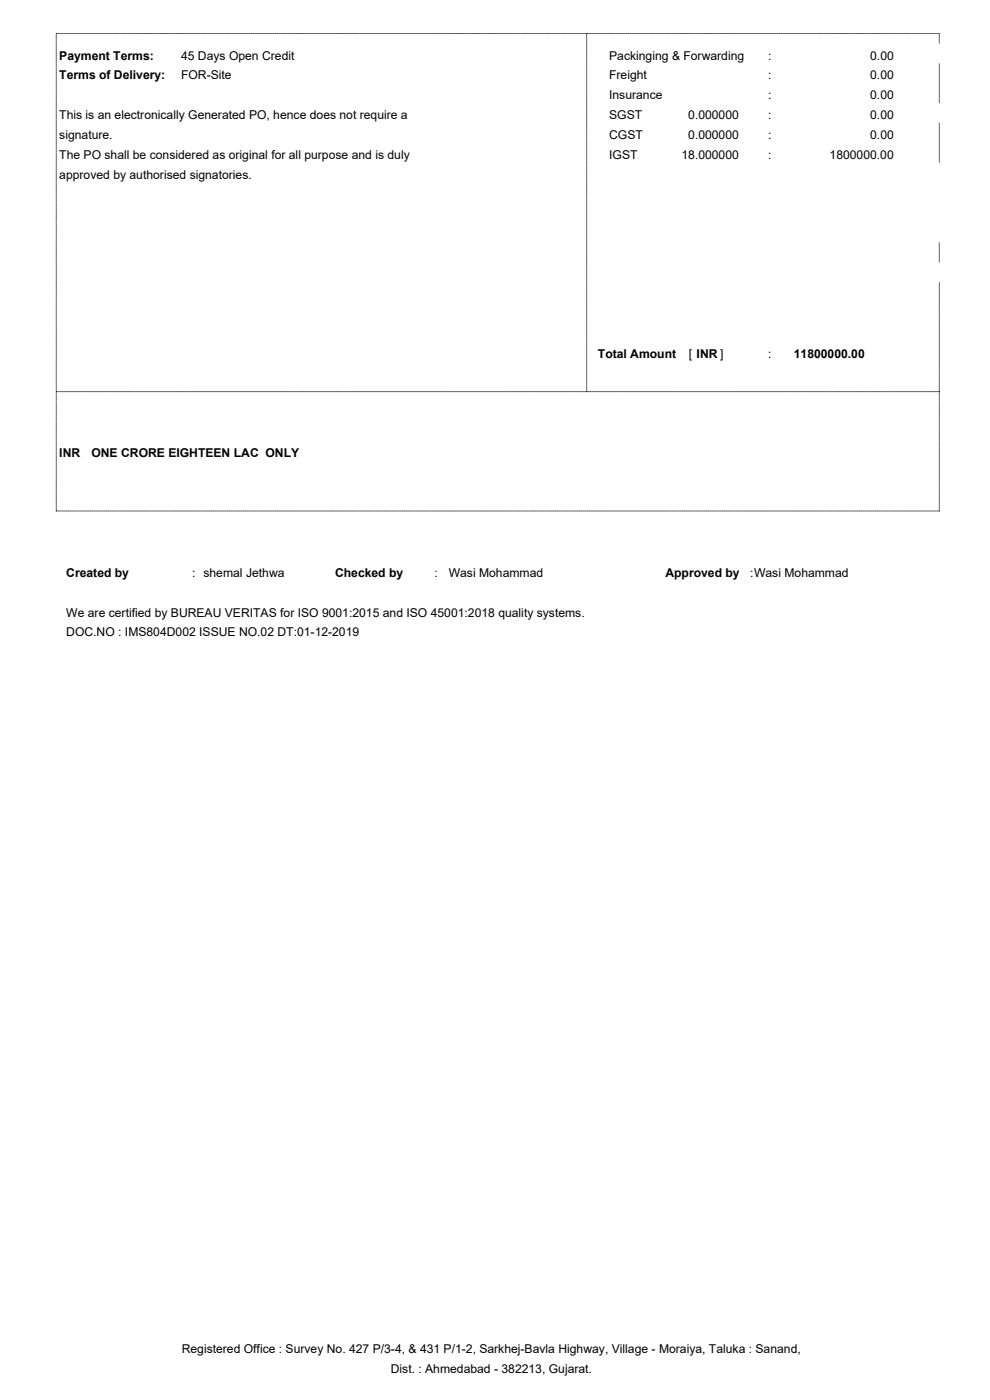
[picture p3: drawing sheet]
<svg xmlns="http://www.w3.org/2000/svg" width="210mm" height="297mm" viewBox="0 0 210 297" stroke-linecap="round" stroke-linejoin="round" font-family="sans-serif">
<defs><g id="words">
<g font-size="2.6">
<text x="12.6" y="12.6">Payment Terms:</text>
<text x="12.6" y="16.8">Terms of Delivery:</text>
<text x="38.4" y="12.6">45 Days Open Credit</text>
<text x="38.4" y="16.8">FOR-Site</text>
<text x="129.2" y="12.6">Packinging &amp; Forwarding</text>
<text x="129.2" y="16.8">Freight</text>
<text x="162.9" y="12.6">:</text>
<text x="162.9" y="16.8">:</text>
<text x="184.6" y="12.6">0.00</text>
<text x="184.6" y="16.8">0.00</text>
<text x="129.2" y="21.1">Insurance</text>
<text x="162.9" y="21.1">:</text>
<text x="184.6" y="21.1">0.00</text>
<text x="12.6" y="25.3">This is an electronically Generated PO, hence does not require a</text>
<text x="12.6" y="29.5">signature.</text>
<text x="129.2" y="25.3">SGST</text>
<text x="129.2" y="29.5">CGST</text>
<text x="146" y="25.3">0.000000</text>
<text x="146" y="29.5">0.000000</text>
<text x="162.9" y="25.3">:</text>
<text x="162.9" y="29.5">:</text>
<text x="184.6" y="25.3">0.00</text>
<text x="184.6" y="29.5">0.00</text>
<text x="12.6" y="33.7">The PO shall be considered as original for all purpose and is duly</text>
<text x="129.2" y="33.7">IGST</text>
<text x="144.6" y="33.7">18.000000</text>
<text x="162.9" y="33.7">:</text>
<text x="176" y="33.7">1800000.00</text>
<text x="12.6" y="37.9">approved by authorised signatories.</text>
<text x="126.8" y="75.9">Total Amount</text>
<text x="146.1" y="75.9">[ INR ]</text>
<text x="162.9" y="75.9">:</text>
<text x="168.4" y="75.9">11800000.00</text>
<text x="12.6" y="97">INR</text>
<text x="19.4" y="97">ONE CRORE EIGHTEEN LAC ONLY</text>
<text x="14.1" y="122.4">Created by</text>
<text x="40.8" y="122.4">: shemal Jethwa</text>
<text x="71.1" y="122.4">Checked by</text>
<text x="92.2" y="122.4">:</text>
<text x="95.2" y="122.4">Wasi Mohammad</text>
<text x="141.1" y="122.4">Approved by</text>
<text x="159.1" y="122.4">:Wasi Mohammad</text>
<text x="14.1" y="130.8">We are certified by BUREAU VERITAS for ISO 9001:2015 and ISO 45001:2018 quality systems.</text>
<text x="14.1" y="135">DOC.NO : IMS804D002 ISSUE NO.02 DT:01-12-2019</text>
<text x="38.5" y="287">Registered Office : Survey No. 427 P/3-4, &amp; 431 P/1-2, Sarkhej-Bavla Highway, Village - Moraiya, Taluka : Sanand,</text>
<text x="82.9" y="291.2">Dist. : Ahmedabad - 382213, Gujarat.</text>
</g>
</g></defs>
<path d="M11.9 7.1h187.4M11.9 7.2v101.3M124.4 7.1h.1M124.4 7.2v75.9M199.2 7.2v2M199.2 13.4v8.5M199.2 26.1v8.4M199.2 51.4v4.2M199.2 59.9v48.6M11.9 83.1h187.4M124.4 83.1h.1M11.9 108.4h187.4" fill="none" stroke="#2f2f32" stroke-width=".21"/>
<use href="#words"/>
</svg>
